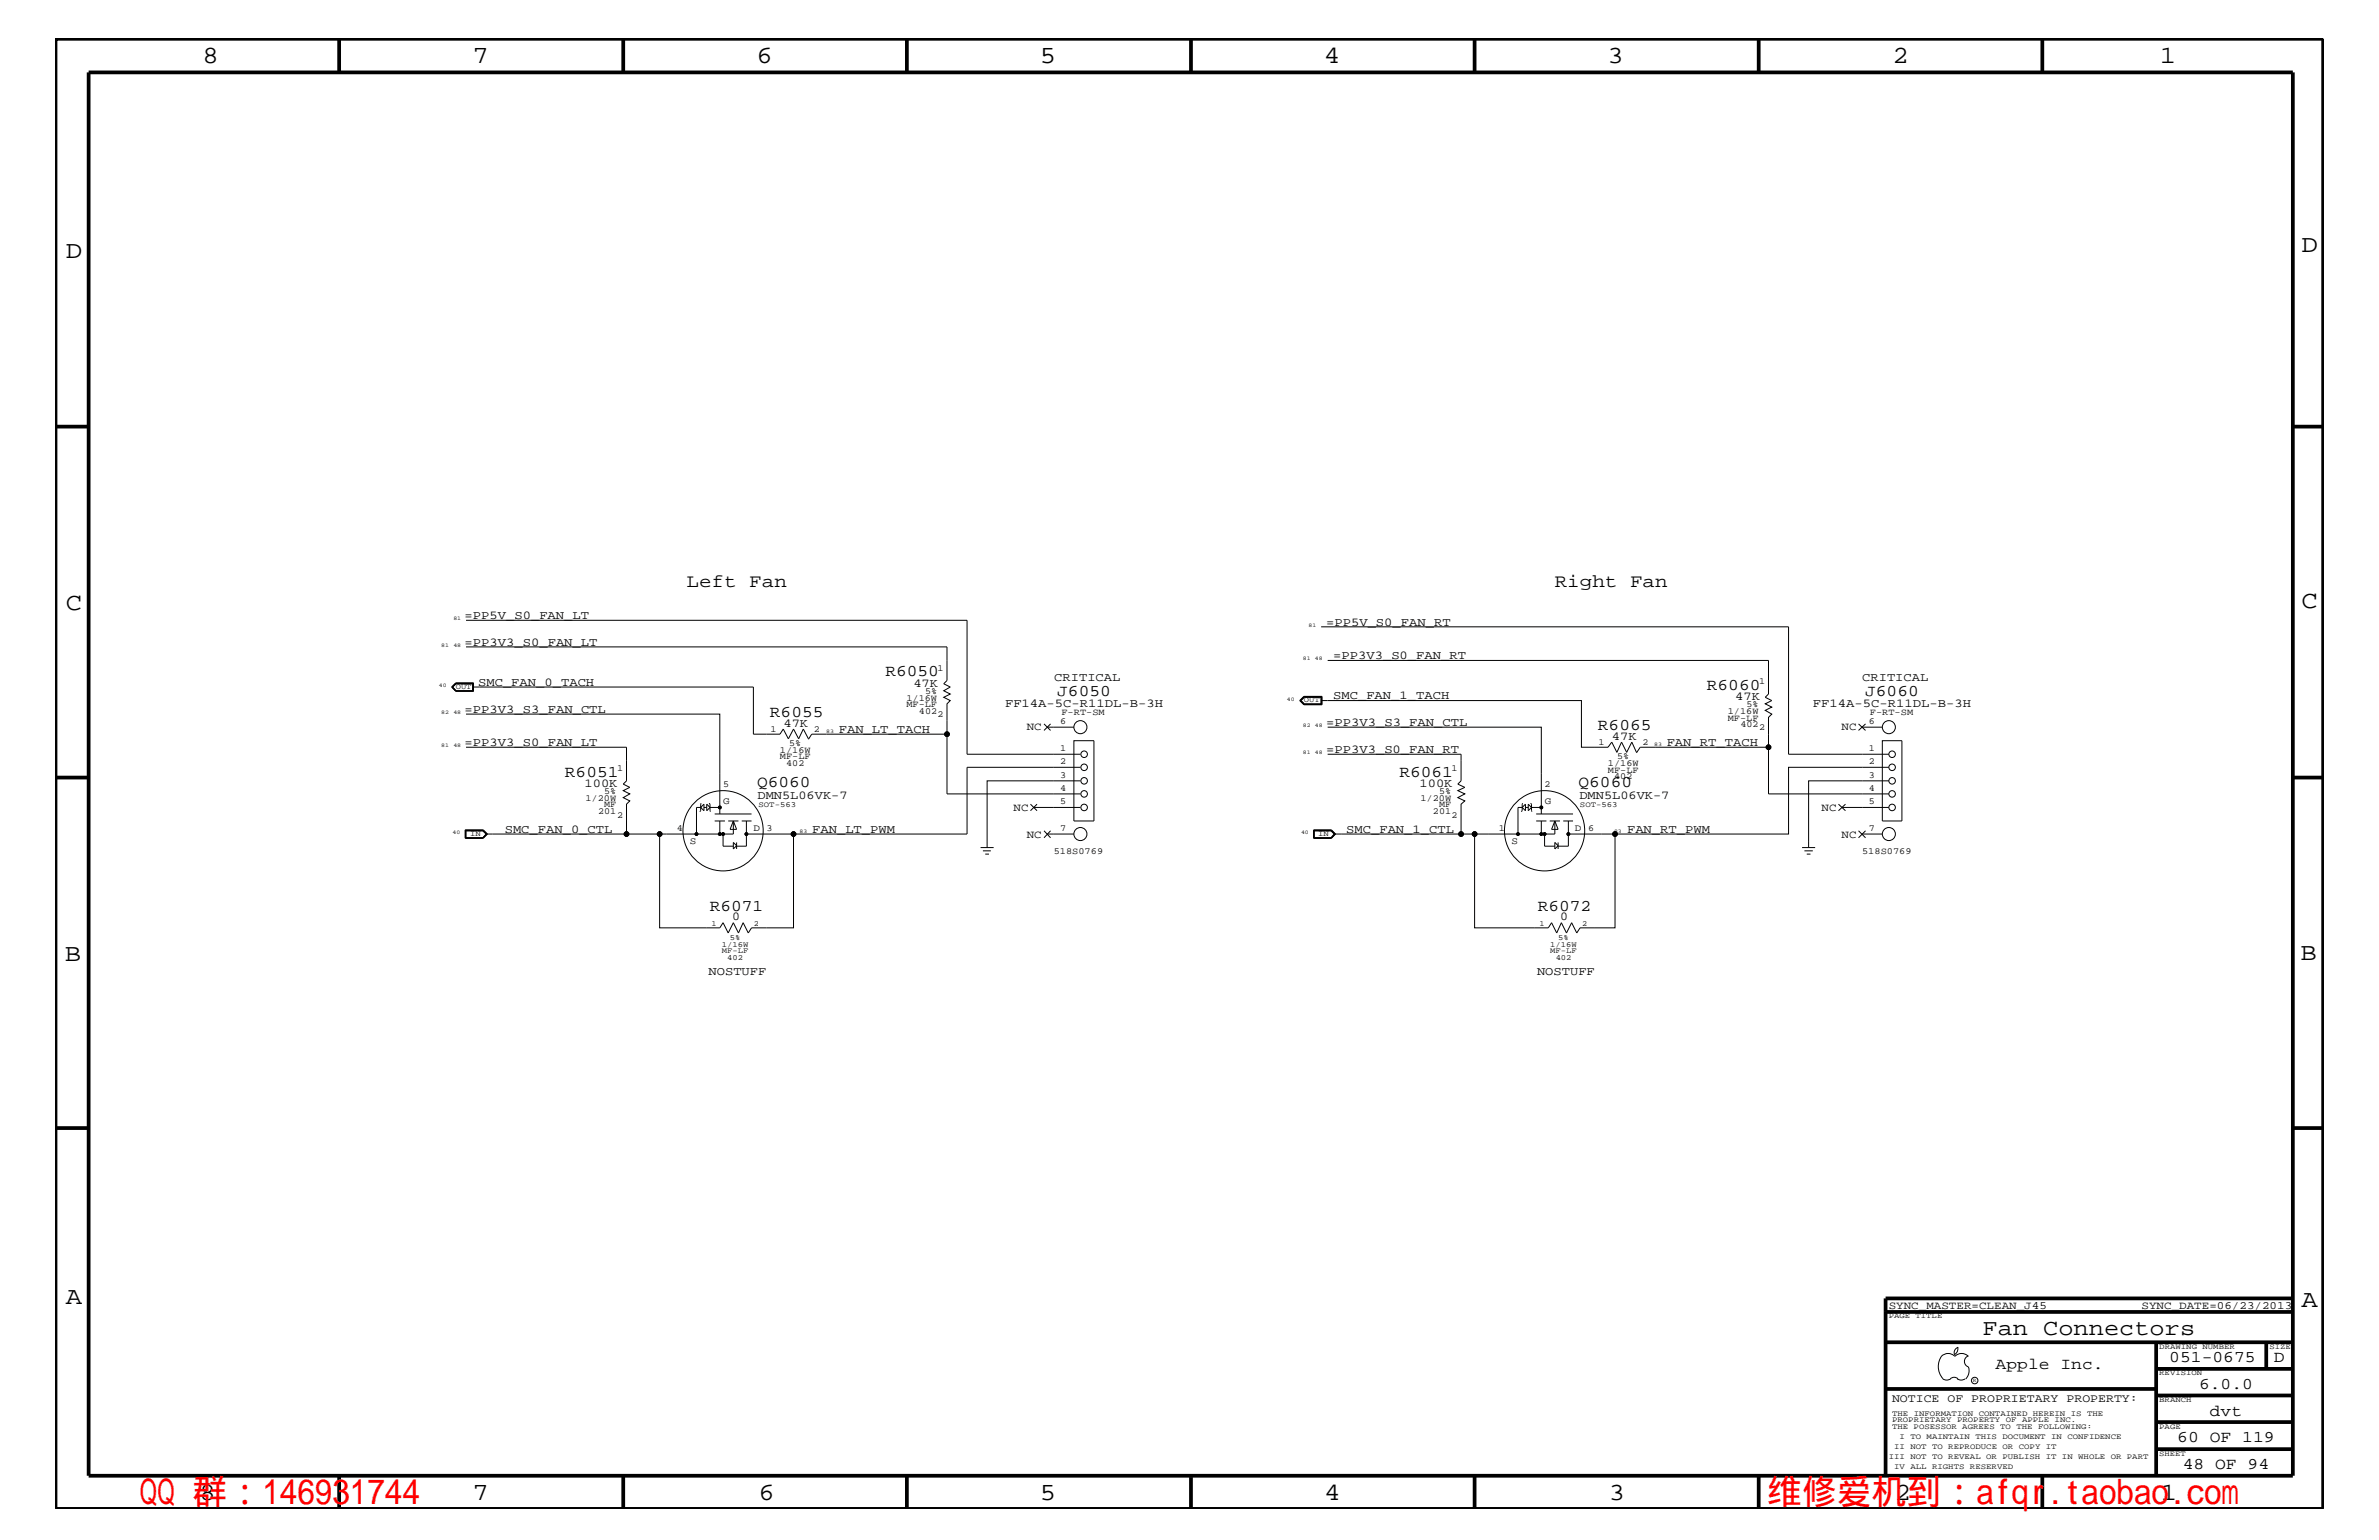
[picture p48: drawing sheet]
<svg xmlns="http://www.w3.org/2000/svg" width="432mm" height="279mm" viewBox="0 0 432 279" stroke-linecap="round" stroke-linejoin="round" font-family="sans-serif">
<defs><g id="words">
<g font-size="6.3" fill="#f00">
<text x="25.4" y="272.9">QQ 群：146931744</text>
<text x="320.7" y="272.9">维修爱机到：afqr.taobao.com</text>
</g>
<g font-size="4.5">
<text x="36.7" y="11.5">8</text>
<text x="85.8" y="11.5">7</text>
<text x="137.3" y="11.5">6</text>
<text x="188.7" y="11.5">5</text>
<text x="240.3" y="11.5">4</text>
<text x="291.8" y="11.5">3</text>
<text x="343.5" y="11.5">2</text>
<text x="392" y="11.5">1</text>
<text x="11.9" y="46.8">D</text>
<text x="417.7" y="45.7">D</text>
<text x="11.9" y="110.6">C</text>
<text x="417.7" y="110.3">C</text>
<text x="11.8" y="174.3">B</text>
<text x="417.6" y="174.2">B</text>
<text x="11.9" y="236.7">A</text>
<text x="417.7" y="237.1">A</text>
<text x="36.2" y="272.1">8</text>
<text x="85.8" y="272.1">7</text>
<text x="137.7" y="272.1">6</text>
<text x="188.7" y="272.1">5</text>
<text x="240.4" y="272.1">4</text>
<text x="292" y="272.1">3</text>
<text x="343.9" y="272.1">2</text>
<text x="392.2" y="272.1">1</text>
</g>
<text font-size="4.1" x="359.8" y="242.3">Fan Connectors</text>
<g font-size="3.4">
<text x="124.6" y="106.5">Left Fan</text>
<text x="282.2" y="106.5">Right Fan</text>
</g>
<g font-size="3">
<text x="160.7" y="122.7">R6050</text>
<text x="309.8" y="125.2">R6060</text>
<text x="139.7" y="130.2">R6055</text>
<text x="191.9" y="126.4">J6050</text>
<text x="338.5" y="126.4">J6060</text>
<text x="290" y="132.5">R6065</text>
<text x="102.5" y="140.9">R6051</text>
<text x="137.4" y="142.9">Q6060</text>
<text x="254" y="140.9">R6061</text>
<text x="286.5" y="142.9">Q6060</text>
<text x="128.8" y="165.3">R6071</text>
<text x="279.1" y="165.3">R6072</text>
<text x="362.2" y="248.4">Apple Inc.</text>
<text x="393.7" y="247.1">051-0675</text>
<text x="399.2" y="252">6.0.0</text>
<text x="412.7" y="247.1">D</text>
<text x="401.1" y="256.8">dvt</text>
<text x="395.2" y="261.6">60 OF 119</text>
<text x="396.2" y="266.6">48 OF 94</text>
</g>
<g font-size="2.2">
<text x="84.3" y="112.3">=PP5V_S0_FAN_LT</text>
<text x="240.7" y="113.6">=PP5V_S0_FAN_RT</text>
<text x="84.3" y="117.2">=PP3V3_S0_FAN_LT</text>
<text x="242" y="119.6">=PP3V3_S0_FAN_RT</text>
<text x="86.8" y="124.4">SMC_FAN_0_TACH</text>
<text x="165.8" y="124.6">47K</text>
<text x="191.3" y="123.5">CRITICAL</text>
<text x="338" y="123.5">CRITICAL</text>
<text x="84.3" y="129.3">=PP3V3_S3_FAN_CTL</text>
<text x="142.2" y="131.9">47K</text>
<text x="182.4" y="128.3">FF14A-5C-R11DL-B-3H</text>
<text x="240.7" y="131.7">=PP3V3_S3_FAN_CTL</text>
<text x="242" y="126.9">SMC_FAN_1_TACH</text>
<text x="315" y="127">47K</text>
<text x="329.1" y="128.3">FF14A-5C-R11DL-B-3H</text>
<text x="84.3" y="135.3">=PP3V3_S0_FAN_LT</text>
<text x="152.2" y="133">FAN_LT_TACH</text>
<text x="240.7" y="136.6">=PP3V3_S0_FAN_RT</text>
<text x="292.6" y="134.2">47K</text>
<text x="302.5" y="135.3">FAN_RT_TACH</text>
<text x="106.1" y="142.8">100K</text>
<text x="257.6" y="142.8">100K</text>
<text x="137.5" y="144.9">DMN5L06VK-7</text>
<text x="286.7" y="144.9">DMN5L06VK-7</text>
<text x="91.6" y="151.1">SMC_FAN_0_CTL</text>
<text x="147.4" y="151.1">FAN_LT_PWM</text>
<text x="244.3" y="151.1">SMC_FAN_1_CTL</text>
<text x="295.3" y="151.1">FAN_RT_PWM</text>
<text x="132.9" y="167">0</text>
<text x="283.2" y="167">0</text>
<text x="128.6" y="176.8">NOSTUFF</text>
<text x="279" y="176.8">NOSTUFF</text>
</g>
<text font-size="2.1" x="343.4" y="254.4">NOTICE OF PROPRIETARY PROPERTY:</text>
<g font-size="2">
<text x="186.4" y="132.5">NC</text>
<text x="334.3" y="132.5">NC</text>
<text x="184" y="147.1">NC</text>
<text x="330.6" y="147.1">NC</text>
<text x="186.4" y="152">NC</text>
<text x="334.3" y="152">NC</text>
<text x="342.8" y="237.4">SYNC_MASTER=CLEAN_J45</text>
<text x="388.7" y="237.4">SYNC_DATE=06/23/2013</text>
</g>
<g font-size="1.8">
<text x="131.2" y="145.9">G</text>
<text x="280.4" y="145.9">G</text>
<text x="125.2" y="153.2">S</text>
<text x="136.7" y="150.7">D 3</text>
<text x="274.3" y="153.2">S</text>
<text x="285.8" y="150.7">D</text>
</g>
<g font-size="1.7">
<text x="167.9" y="125.9">5%</text>
<text x="170.2" y="121.7">1</text>
<text x="319.3" y="124.1">1</text>
<text x="164.5" y="128.3">MF-LF</text>
<text x="164.5" y="127.1">1/16W</text>
<text x="166.8" y="129.6">402</text>
<text x="170.2" y="130.2">2</text>
<text x="192.4" y="131.3">6</text>
<text x="192.7" y="129.7">F-RT-SM</text>
<text x="313.6" y="129.6">1/16W</text>
<text x="313.6" y="130.8">MF-LF</text>
<text x="315.9" y="131.9">402</text>
<text x="317" y="128.3">5%</text>
<text x="339.2" y="131.3">6</text>
<text x="339.4" y="129.7">F-RT-SM</text>
<text x="139.9" y="132.8">1</text>
<text x="141.6" y="137.8">MF-LF</text>
<text x="141.6" y="136.6">1/16W</text>
<text x="143.3" y="135.3">5%</text>
<text x="147.7" y="132.8">2</text>
<text x="192.4" y="136.2">1</text>
<text x="290.2" y="135.2">1</text>
<text x="293.5" y="137.8">5%</text>
<text x="298.1" y="135.2">2</text>
<text x="319.3" y="132.5">2</text>
<text x="339.2" y="136.2">1</text>
<text x="112" y="139.8">1</text>
<text x="131.2" y="142.9">5</text>
<text x="142.7" y="139">402</text>
<text x="192.4" y="138.6">2</text>
<text x="192.4" y="141.1">3</text>
<text x="192.4" y="143.5">4</text>
<text x="263.5" y="139.8">1</text>
<text x="280.3" y="142.9">2</text>
<text x="291.8" y="140.2">MF-LF</text>
<text x="291.8" y="139">1/16W</text>
<text x="293" y="141.4">402</text>
<text x="339.2" y="138.6">2</text>
<text x="339.2" y="141.1">3</text>
<text x="339.2" y="143.5">4</text>
<text x="106.3" y="145.3">1/20W</text>
<text x="108.5" y="147.7">201</text>
<text x="109.6" y="144">5%</text>
<text x="109.6" y="146.5">MF</text>
<text x="112" y="148.4">2</text>
<text x="192.4" y="145.9">5</text>
<text x="257.8" y="145.3">1/20W</text>
<text x="260.1" y="147.7">201</text>
<text x="261.2" y="144">5%</text>
<text x="261.2" y="146.5">MF</text>
<text x="263.5" y="148.4">2</text>
<text x="339.2" y="145.9">5</text>
<text x="122.9" y="150.7">4</text>
<text x="191.3" y="155">518S0769</text>
<text x="192.4" y="150.7">7</text>
<text x="272" y="150.7">1</text>
<text x="288.3" y="150.7">6</text>
<text x="338" y="155">518S0769</text>
<text x="339.2" y="150.7">7</text>
</g>
<g font-size="1.4">
<text x="82.7" y="125.1">OUT</text>
<text x="236.6" y="127.5">OUT</text>
<text x="137.7" y="146.5">SOT-563</text>
<text x="286.8" y="146.5">SOT-563</text>
<text x="85.3" y="151.8">IN</text>
<text x="239.3" y="151.8">IN</text>
<text x="129.1" y="168">1</text>
<text x="131" y="172.9">MF-LF</text>
<text x="131" y="171.7">1/16W</text>
<text x="132.5" y="170.5">5%</text>
<text x="136.8" y="168">2</text>
<text x="279.4" y="168">1</text>
<text x="281.4" y="171.7">1/16W</text>
<text x="281.4" y="172.9">MF-LF</text>
<text x="282.8" y="170.5">5%</text>
<text x="287.2" y="168">2</text>
<text x="132" y="174.2">402</text>
<text x="282.4" y="174.2">402</text>
<text x="342.8" y="239.2">PAGE TITLE</text>
<text x="391.9" y="244.7">DRAWING NUMBER</text>
<text x="411.9" y="244.7">SIZE</text>
<text x="391.9" y="249.5">REVISION</text>
<text x="343.4" y="256.8">THE INFORMATION CONTAINED HEREIN IS THE</text>
<text x="391.9" y="254.4">BRANCH</text>
<text x="343.4" y="258">PROPRIETARY PROPERTY OF APPLE INC.</text>
<text x="343.4" y="259.3">THE POSESSOR AGREES TO THE FOLLOWING:</text>
<text x="343.8" y="262.9">II NOT TO REPRODUCE OR COPY IT</text>
<text x="344.8" y="261.1">I TO MAINTAIN THIS DOCUMENT IN CONFIDENCE</text>
<text x="391.9" y="259.3">PAGE</text>
<text x="342.8" y="264.7">III NOT TO REVEAL OR PUBLISH IT IN WHOLE OR PART</text>
<text x="343.8" y="266.6">IV ALL RIGHTS RESERVED</text>
<text x="391.9" y="264.1">SHEET</text>
</g>
<g font-size="1">
<text x="82.3" y="112.6">81</text>
<text x="237.5" y="113.7">81</text>
<text x="80.1" y="117.4">81</text>
<text x="82.3" y="117.4">48</text>
<text x="236.5" y="119.8">81</text>
<text x="238.7" y="119.8">48</text>
<text x="79.7" y="124.7">40</text>
<text x="80.1" y="129.6">82</text>
<text x="82.3" y="129.6">48</text>
<text x="233.6" y="127.1">40</text>
<text x="236.5" y="131.9">82</text>
<text x="238.7" y="131.9">48</text>
<text x="80.1" y="135.6">81</text>
<text x="82.3" y="135.6">48</text>
<text x="149.9" y="133">83</text>
<text x="236.5" y="136.8">81</text>
<text x="238.7" y="136.8">48</text>
<text x="300.2" y="135.3">83</text>
<text x="82.1" y="151.3">40</text>
<text x="145.1" y="151.1">83</text>
<text x="236.1" y="151.3">40</text>
<text x="293" y="151.1">83</text>
<text x="358.1" y="250.7">R</text>
</g>
</g></defs>
<g fill="none" stroke="#000" stroke-width=".18">
<path d="M84.6 112.5h90.9v24.3h20.6M84.6 117.4h87.3v6.1l-.6 .6 1.2 .5-1.2 .7 1.2 .6-1.2 .6 1.2 .6-.6 .6v16.3h24.2M239.8 113.7h84.8v23.1h18.2M241 119.8h80v6.1l-.6 .6 1.2 .6-1.2 .6 1.2 .6-1.2 .6 1.2 .7-.6 .6v5.4h-23.3l-.7 1M82.1 124.6l.7 .7M82.7 123.9h3.2v1.5h-3.2l-.7-.8zM82.7 124.1h3.2v1.2h-3.2l-.6-.7zM82.8 124.1l-.7 .5M84.6 135.6h29.1v6.1l-.6 .6 1.2 .6-1.2 .5 1.2 .6-1.2 .7 1.2 .6-.6 .6v5.4h6M84.6 129.6h46v18.1M85.8 124.6h50.9v8.6h4.9l.6-.9 .9 1.7 .9-1.7 1 1.7 .8-1.7 .9 1.7M85.8 124.1v1.2"/>
<path d="M85.9 124h-3.2l-.7 .6 .7 .8M171.9 133.2h-24.6l-.6 .9M189.5 131.3l1.2 1.2M190.1 131.9h4.8M190.7 131.3l-1.2 1.2M194.9 134.4h3.7v14.5h-3.7zM196.1 139.2h-20.6v12.1h-31.5v17h-7.6l-.6 1-.9-1.9-.9 1.9-.9-1.9-.9 1.9-1-1.9-.6 .9h-10.9v-17h13.4v-2.4M235.9 127.1l.8-.8h3.3v1.6h-3.3zM236 127.1l.7-.7h3.2v1.4h-3.2zM236.7 126.4l-.6 .7 .6 .7M239.8 126.4v1.4M239.8 127.1h47.2v8.5h4.9l.6-1 1 1.9 .8-1.9 1 1.9 .9-1.9 .8 1.9"/>
<path d="M239.8 126.5h-3.1l-.6 .6 .6 .6h3.1M241 136.8h24.2v4.9l-.6 .6 1.3 .6-1.3 .5 1.3 .6-1.3 .7 1.3 .6-.7 .6v5.4h2.4M241 131.9h38.8v15.8M321 135.6v8.4h21.8M337.3 131.3l1.3 1.2M338 131.9h3.7M338.6 131.3l-1.3 1.2M341.7 134.4h3.5v14.5h-3.5zM342.8 139.2h-18.2v12.1h-31.5M84.4 150.6h3.3l.8 .7-.8 .8h-3.3zM84.5 152h3.1M84.5 152.1v-1.5h3.1l.8 .7-.8 .8"/>
<path d="M84.5 150.7h3.1l.6 .6M84.6 152v-1.3h3l.7 .6-.7 .7M88.2 151.3h25.5M88.2 151.3l-.6 .7M127.2 146.5h-.8v4.8M127.2 146.5l.6-.6v1.2zM127.3 145.7l-.1 1.4-.2 .2M127.8 146.5h.5M128.3 145.9l.6 .6-.6 .6zM128.7 145.7l.2 .2 .1 1.4M128.9 146.5h1.7M129.7 147.7h6.7"/>
<path d="M129.7 148.9h1.9M130.6 148.9v2.4M131.2 151.3v2.2h1.9M132.2 148.9h1.8M133.1 148.9l.6 1.6h-1.2zM133.1 152.8l.6 .6-.6 .6zM133.7 152.8v1.2M134.6 148.9h1.8M135.5 151.3h8.5M135.5 148.9v4.6h-1.8M178 153.8h2.4M178.4 154.4h1.4"/>
<path d="M178.8 155h.7M187 145.9l1.2 1.2M187.6 146.5h8.5M188.2 145.9l-1.2 1.2M189.5 150.7l1.2 1.3M190.1 151.3h4.8M190.7 150.7l-1.2 1.3M196.1 141.7h-16.9v12.1M238.4 150.6h3.3l.7 .7-.7 .8h-3.3zM238.4 150.6h3.3l.6 .7-.6 .8M238.5 150.7h3.2l.5 .6-.5 .7h-3.2zM241.6 150.7l.6 .6"/>
<path d="M242.2 151.3h23M242.2 151.3l-.6 .7M276.3 146.5l.6-.6v1.2zM276.3 146.5h-.8v4.8M276.4 145.7l-.1 1.4-.2 .2M276.9 146.5h.5M277.4 145.9l.6 .6-.6 .6zM277.8 145.7l.2 .2 .1 1.4M278 146.5h1.8M278.8 147.7h6.7M278.8 148.9h1.9M279.8 148.9v2.4"/>
<path d="M280.3 151.3v2.2h1.9M281.3 148.9h1.8M282.2 152.8l.6 .6-.6 .6zM282.2 148.9v2.4h-14.6v17h13.4l.6-.9 .9 1.9 .9-1.9 .9 1.9 1-1.9 .9 1.9 .6-1h6.3v-17h-8.4M282.2 148.9l.6 1.6h-1.2zM282.8 152.8v1.2M283.7 148.9h1.8M284.7 148.9v4.6h-1.9M327.1 153.8h2.4M327.5 154.4h1.5M327.9 155h.7M333.7 145.9l1.3 1.2"/>
<path d="M334.4 146.5h8.4M335 145.9l-1.3 1.2M337.3 150.7l1.3 1.3M338 151.3h3.7M338.6 150.7l-1.3 1.3M342.8 141.7h-14.5v12.1M352.4 246.1a1.69 1.69 0 0 1 2.4 0M352.4 246a3.3 3.3 0 0 0 .3 4.1M352.6 250.2l.7 .2 .7-.2M354 250.2l.7-.3 .7 .3M354.8 246.1a1.69 1.69 0 0 1 2.5 0M355.3 250.2l.7 .2 .7-.2"/>
<path d="M355.3 244.4l.1 .3a1.18 1.18 0 0 1-.6 1M355.4 244.4a.99 .99 0 0 0-.6 1.4M357.2 246a1.04 1.04 0 0 0-.6 1 1.04 1.04 0 0 0 .6 1M357.3 248l.1 .7a2.11 2.11 0 0 1-.6 1.5"/>
<circle cx="171.9" cy="133.2" r=".42"/>
<circle cx="196.1" cy="131.9" r="1.19"/>
<circle cx="196.8" cy="136.8" r=".59"/>
<circle cx="196.8" cy="139.2" r=".59"/>
<circle cx="321" cy="135.6" r=".42"/>
<circle cx="342.8" cy="131.9" r="1.19"/>
<circle cx="343.4" cy="136.8" r=".59"/>
<circle cx="343.4" cy="139.2" r=".59"/>
<circle cx="113.7" cy="151.3" r=".42"/>
<circle cx="119.7" cy="151.3" r=".42"/>
<circle cx="126.4" cy="151.3" r=".25"/>
<circle cx="130.6" cy="151.3" r=".25"/>
<circle cx="130.6" cy="146.5" r=".25"/>
<circle cx="131.2" cy="150.7" r="7.3"/>
<circle cx="131.2" cy="151.3" r=".25"/>
<circle cx="135.5" cy="151.3" r=".25"/>
<circle cx="144" cy="151.3" r=".42"/>
<circle cx="196.1" cy="151.3" r="1.19"/>
<circle cx="196.8" cy="146.5" r=".59"/>
<circle cx="196.8" cy="144" r=".59"/>
<circle cx="196.8" cy="141.7" r=".59"/>
<circle cx="265.2" cy="151.3" r=".42"/>
<circle cx="267.6" cy="151.3" r=".42"/>
<circle cx="275.5" cy="151.3" r=".25"/>
<circle cx="279.8" cy="146.5" r=".25"/>
<circle cx="279.8" cy="151.3" r=".25"/>
<circle cx="280.3" cy="150.7" r="7.3"/>
<circle cx="280.3" cy="151.3" r=".25"/>
<circle cx="284.7" cy="151.3" r=".25"/>
<circle cx="293.1" cy="151.3" r=".42"/>
<circle cx="342.8" cy="151.3" r="1.19"/>
<circle cx="343.4" cy="144" r=".59"/>
<circle cx="343.4" cy="141.7" r=".59"/>
<circle cx="343.4" cy="146.5" r=".59"/>
<circle cx="358.4" cy="250.5" r=".59"/>
</g>
<g fill="#000">
<circle cx="171.9" cy="133.2" r=".42"/>
<circle cx="321" cy="135.6" r=".42"/>
<circle cx="113.7" cy="151.3" r=".42"/>
<circle cx="119.7" cy="151.3" r=".42"/>
<circle cx="126.4" cy="151.3" r=".25"/>
<circle cx="130.6" cy="151.3" r=".25"/>
<circle cx="130.6" cy="146.5" r=".25"/>
<circle cx="131.2" cy="151.3" r=".25"/>
<circle cx="135.5" cy="151.3" r=".25"/>
<circle cx="144" cy="151.3" r=".42"/>
<circle cx="265.2" cy="151.3" r=".42"/>
<circle cx="267.6" cy="151.3" r=".42"/>
<circle cx="275.5" cy="151.3" r=".25"/>
<circle cx="279.8" cy="146.5" r=".25"/>
<circle cx="279.8" cy="151.3" r=".25"/>
<circle cx="280.3" cy="151.3" r=".25"/>
<circle cx="284.7" cy="151.3" r=".25"/>
<circle cx="293.1" cy="151.3" r=".42"/>
</g>
<g fill="none" stroke="#000" stroke-width=".68" stroke-linecap="butt">
<path d="M10.1 7h411.6v266.8h-411.6zM16.1 13.1h400.1v254.6h-400.1zM61.6 7v6.1M113.1 7v6.1M164.6 7v6.1M216.2 7v6.1M267.6 7v6.1M319.2 7v6.1M370.7 7v6.1M10.1 77.4h6M416.2 77.4h5.5M10.1 141.1h6"/>
<path d="M416.2 141.1h5.5M10.1 204.7h6M416.2 204.7h5.5M342.2 238h74M416.2 235.6h-74v32.1M342.2 252h49.2M342.2 243.5h74M391.4 248.4h24.8M391.4 243.5v24.2M391.4 258h24.8M391.4 253.2h24.8M411.3 243.5v4.9"/>
<path d="M61.6 267.7v6.1M113.1 267.7v6.1M164.6 267.7v6.1M216.2 268v5.8M267.6 267.7v6.1M319.2 267.7v6.1M370.7 267.7v6.1M391.4 262.9h24.8"/>
</g>
<use href="#words"/>
</svg>
